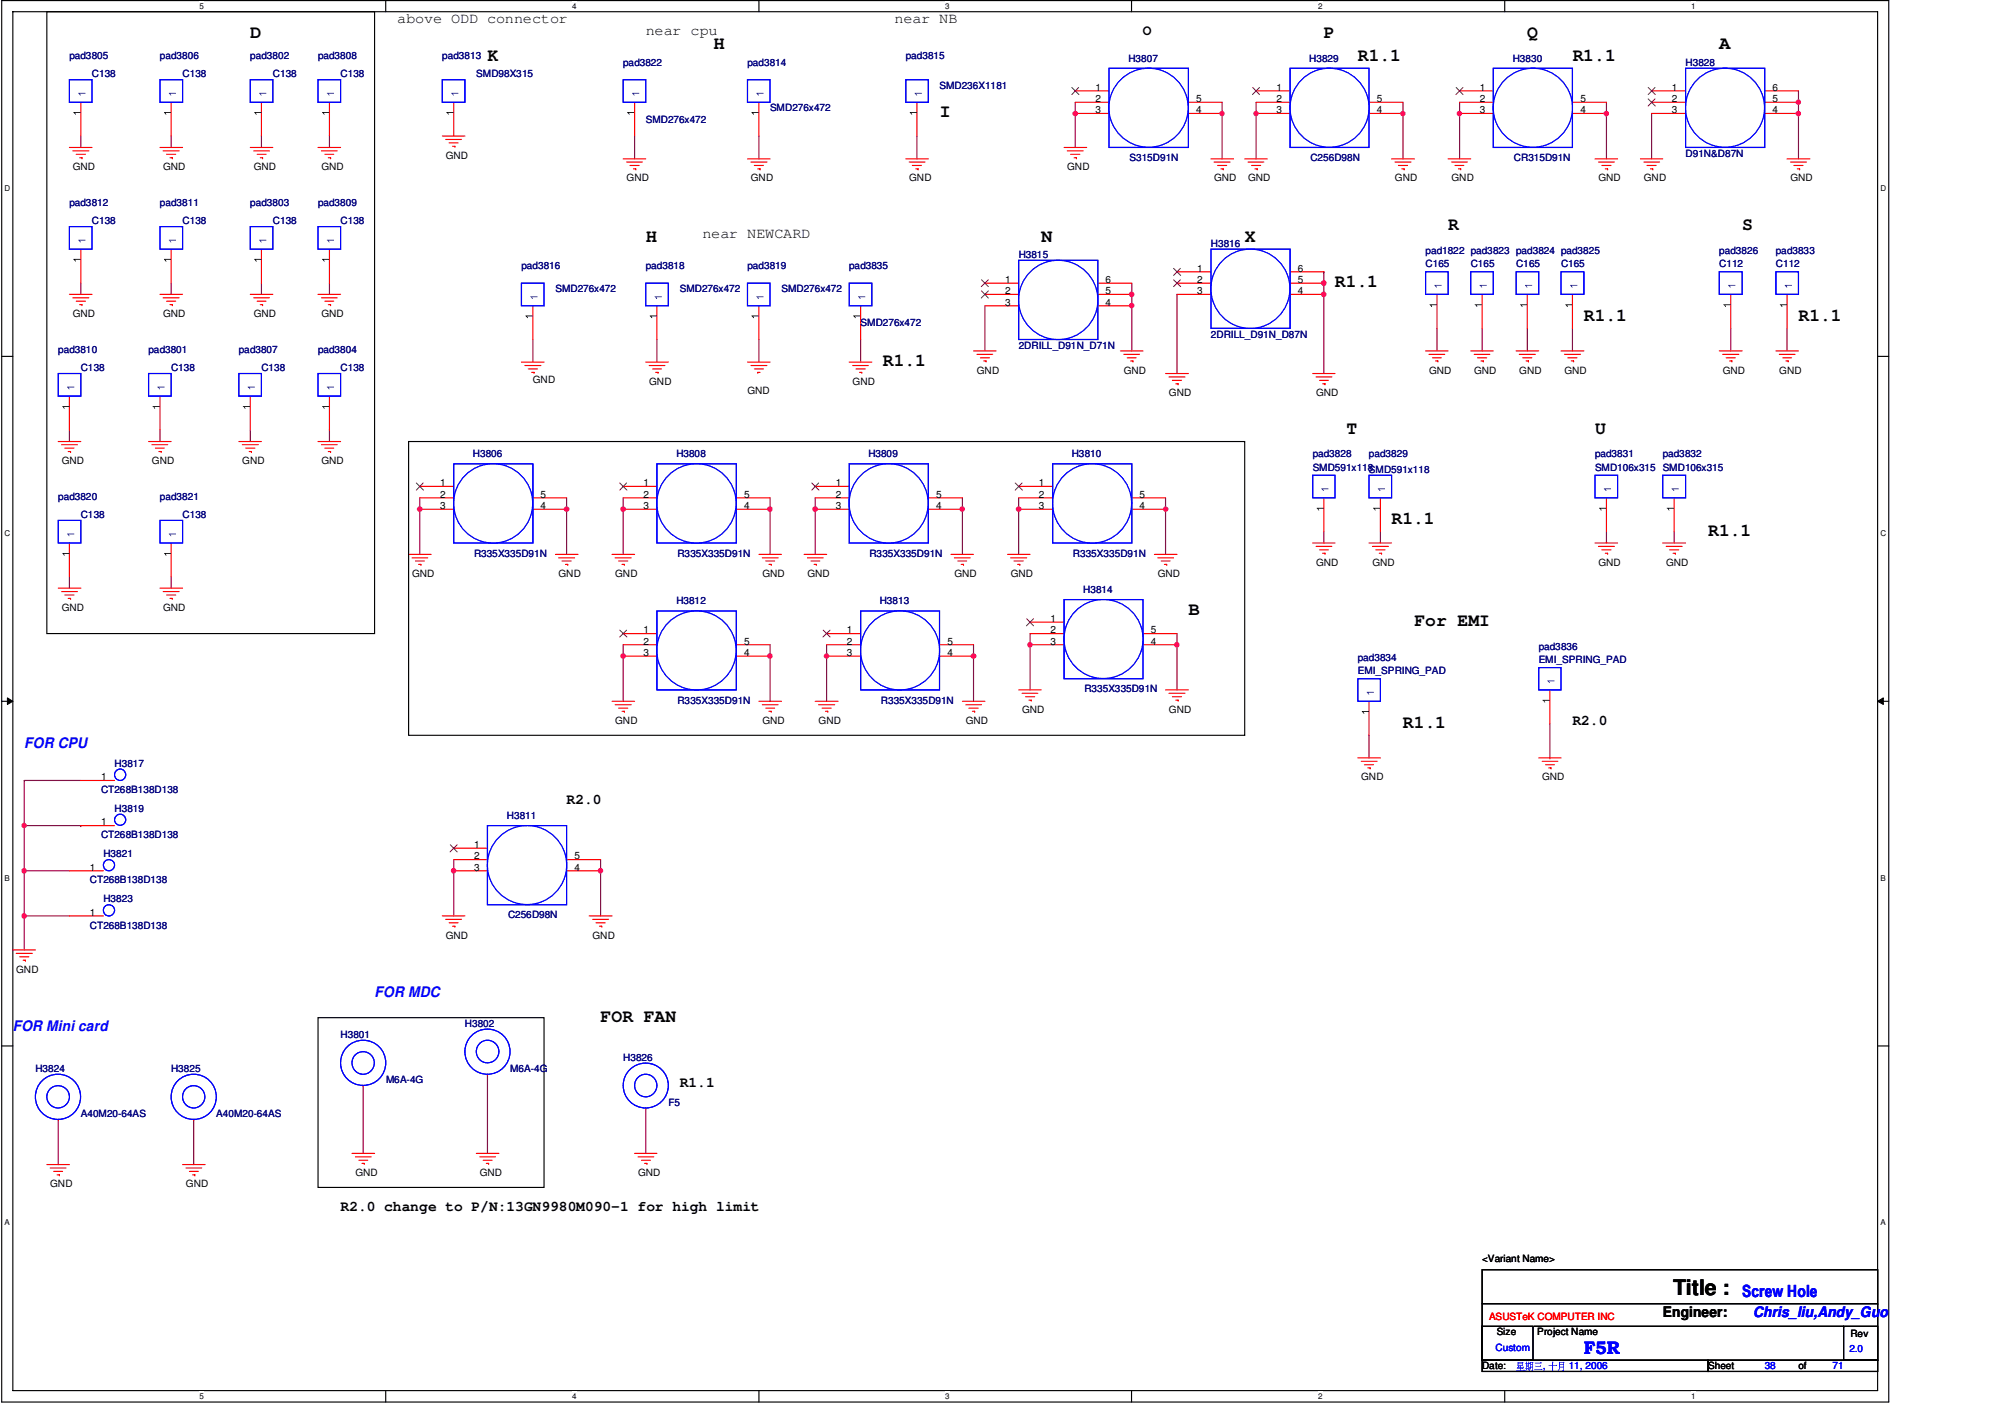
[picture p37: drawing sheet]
<svg xmlns="http://www.w3.org/2000/svg" width="297mm" height="210mm" viewBox="0 0 297 210" stroke-linecap="round" stroke-linejoin="round" font-family="sans-serif">
<defs><g id="words">
<text font-size="3.2" x="247.9" y="191.9">Title :</text>
<g font-size="2.7">
<text x="37.1" y="5.7">D</text>
<text x="196.1" y="5.7">P</text>
<text x="226.3" y="5.7">Q</text>
<text x="72.2" y="9">K</text>
<text x="105.7" y="7.3">H</text>
<text x="201.2" y="9">R1.1</text>
<text x="233" y="9">R1.1</text>
<text x="254.7" y="7.3">A</text>
<text x="139.2" y="17.4">I</text>
<text x="95.7" y="35.8">H</text>
<text x="154.3" y="35.8">N</text>
<text x="184.4" y="35.8">X</text>
<text x="214.5" y="34.1">R</text>
<text x="258.1" y="34.1">S</text>
<text x="197.8" y="42.5">R1.1</text>
<text x="234.7" y="47.5">R1.1</text>
<text x="266.4" y="47.5">R1.1</text>
<text x="130.8" y="54.2">R1.1</text>
<text x="199.5" y="64.3">T</text>
<text x="236.3" y="64.3">U</text>
<text x="206.2" y="77.7">R1.1</text>
<text x="253.1" y="79.3">R1.1</text>
<text x="176.1" y="91.1">B</text>
<text x="209.5" y="92.8">For EMI</text>
<text x="207.9" y="107.8">R1.1</text>
<text x="89" y="151.3">FOR FAN</text>
</g>
<text font-size="2.7" fill="#00f" x="234.7" y="200.6">F5R</text>
<text font-size="2.5" fill="#00f" x="258.1" y="192.1">Screw Hole</text>
<g font-size="2.2">
<text x="58.8" y="3.5">above ODD connector</text>
<text x="95.7" y="5.1">near cpu</text>
<text x="132.5" y="3.5">near NB</text>
<text x="169.3" y="5.2">O</text>
<text x="104.1" y="35.3">near NEWCARD</text>
<text x="233" y="107.4">R2.0</text>
<text x="83.9" y="119.1">R2.0</text>
<text x="100.7" y="161">R1.1</text>
<text x="50.5" y="179.4">R2.0 change to P/N:13GN9980M090-1 for high limit</text>
<text x="246.3" y="195.2">Engineer:</text>
</g>
<g font-size="2.2" fill="#00f">
<text x="3.6" y="110.9">FOR CPU</text>
<text x="55.5" y="147.7">FOR MDC</text>
<text x="1.9" y="152.7">FOR Mini card</text>
<text x="259.8" y="195.1">Chris_liu,Andy_Guo</text>
</g>
<g font-size="1.5" fill="#000080">
<text x="10.3" y="8.8">pad3805</text>
<text x="13.6" y="11.5">C138</text>
<text x="23.7" y="8.8">pad3806</text>
<text x="27" y="11.5">C138</text>
<text x="37.1" y="8.8">pad3802</text>
<text x="40.4" y="11.5">C138</text>
<text x="47.1" y="8.8">pad3808</text>
<text x="50.5" y="11.5">C138</text>
<text x="65.5" y="8.8">pad3813</text>
<text x="70.6" y="11.5">SMD98X315</text>
<text x="92.3" y="9.8">pad3822</text>
<text x="110.7" y="9.8">pad3814</text>
<text x="134.2" y="8.8">pad3815</text>
<text x="167.2" y="9.1">H3807</text>
<text x="194" y="9.1">H3829</text>
<text x="224.1" y="9.1">H3830</text>
<text x="249.7" y="9.8">H3828</text>
<text x="114.1" y="16.5">SMD276x472</text>
<text x="139.2" y="13.2">SMD236X1181</text>
<text x="95.7" y="18.2">SMD276x472</text>
<text x="167.3" y="23.9">S315D91N</text>
<text x="194.1" y="23.9">C256D98N</text>
<text x="224.3" y="23.9">CR315D91N</text>
<text x="249.7" y="23.2">D91N&amp;D87N</text>
<text x="10.3" y="30.6">pad3812</text>
<text x="13.6" y="33.2">C138</text>
<text x="23.7" y="30.6">pad3811</text>
<text x="27" y="33.2">C138</text>
<text x="37.1" y="30.6">pad3803</text>
<text x="40.4" y="33.2">C138</text>
<text x="47.1" y="30.6">pad3809</text>
<text x="50.5" y="33.2">C138</text>
<text x="77.3" y="39.9">pad3816</text>
<text x="95.7" y="39.9">pad3818</text>
<text x="110.7" y="39.9">pad3819</text>
<text x="125.8" y="39.9">pad3835</text>
<text x="150.9" y="38.3">H3815</text>
<text x="179.4" y="36.6">H3816</text>
<text x="211.2" y="37.6">pad1822 pad3823 pad3824 pad3825</text>
<text x="211.2" y="39.6">C165</text>
<text x="217.9" y="39.6">C165</text>
<text x="224.6" y="39.6">C165</text>
<text x="231.3" y="39.6">C165</text>
<text x="254.7" y="37.6">pad3826</text>
<text x="254.7" y="39.6">C112</text>
<text x="263.1" y="37.6">pad3833</text>
<text x="263.1" y="39.6">C112</text>
<text x="82.3" y="43.3">SMD276x472</text>
<text x="100.7" y="43.3">SMD276x472</text>
<text x="115.8" y="43.3">SMD276x472</text>
<text x="8.6" y="52.3">pad3810</text>
<text x="22" y="52.3">pad3801</text>
<text x="35.4" y="52.3">pad3807</text>
<text x="47.1" y="52.3">pad3804</text>
<text x="127.5" y="48.3">SMD276x472</text>
<text x="150.9" y="51.6">2DRILL_D91N_D71N</text>
<text x="179.4" y="50">2DRILL_D91N_D87N</text>
<text x="12" y="55">C138</text>
<text x="25.4" y="55">C138</text>
<text x="38.7" y="55">C138</text>
<text x="50.5" y="55">C138</text>
<text x="70.1" y="67.7">H3806</text>
<text x="100.2" y="67.7">H3808</text>
<text x="128.6" y="67.7">H3809</text>
<text x="158.8" y="67.7">H3810</text>
<text x="194.5" y="67.7">pad3828</text>
<text x="194.5" y="69.7">SMD591x118SMD591x118</text>
<text x="202.8" y="67.7">pad3829</text>
<text x="236.3" y="67.7">pad3831</text>
<text x="236.3" y="69.7">SMD106x315</text>
<text x="246.3" y="67.7">pad3832</text>
<text x="246.3" y="69.7">SMD106x315</text>
<text x="8.6" y="74.1">pad3820</text>
<text x="12" y="76.8">C138</text>
<text x="23.7" y="74.1">pad3821</text>
<text x="27" y="76.8">C138</text>
<text x="70.2" y="82.5">R335X335D91N</text>
<text x="100.4" y="82.5">R335X335D91N</text>
<text x="128.8" y="82.5">R335X335D91N</text>
<text x="159" y="82.5">R335X335D91N</text>
<text x="100.2" y="89.5">H3812</text>
<text x="130.3" y="89.5">H3813</text>
<text x="160.5" y="87.8">H3814</text>
<text x="201.2" y="97.9">pad3834</text>
<text x="201.2" y="99.9">EMI_SPRING_PAD</text>
<text x="228" y="96.2">pad3836</text>
<text x="228" y="98.2">EMI_SPRING_PAD</text>
<text x="100.4" y="104.2">R335X335D91N</text>
<text x="130.5" y="104.2">R335X335D91N</text>
<text x="160.7" y="102.5">R335X335D91N</text>
<text x="17" y="113.6">H3817</text>
<text x="15" y="117.4">CT268B138D138</text>
<text x="15" y="124.2">CT268B138D138</text>
<text x="17" y="120.3">H3819</text>
<text x="75.1" y="121.3">H3811</text>
<text x="13.3" y="130.9">CT268B138D138</text>
<text x="15.3" y="127">H3821</text>
<text x="13.3" y="137.5">CT268B138D138</text>
<text x="15.3" y="133.7">H3823</text>
<text x="75.3" y="136">C256D98N</text>
<text x="50.5" y="153.8">H3801</text>
<text x="68.9" y="152.1">H3802</text>
<text x="5.2" y="158.8">H3824</text>
<text x="25.4" y="158.8">H3825</text>
<text x="57.2" y="160.5">M6A-4G</text>
<text x="75.6" y="158.8">M6A-4G</text>
<text x="92.3" y="157.1">H3826</text>
<text x="12" y="165.5">A40M20-64AS</text>
<text x="32" y="165.5">A40M20-64AS</text>
<text x="99" y="163.8">F5</text>
</g>
<g font-size="1.5">
<text x="162.3" y="13.5">1</text>
<text x="162.3" y="15.2">2</text>
<text x="162.3" y="16.8">3</text>
<text x="177.2" y="15.2">5</text>
<text x="177.2" y="16.8">4</text>
<text x="189.1" y="13.5">1</text>
<text x="189.1" y="15.2">2</text>
<text x="189.1" y="16.8">3</text>
<text x="204" y="15.2">5</text>
<text x="204" y="16.8">4</text>
<text x="219.2" y="13.5">1</text>
<text x="219.2" y="15.2">2</text>
<text x="219.2" y="16.8">3</text>
<text x="234.1" y="15.2">5</text>
<text x="234.1" y="16.8">4</text>
<text x="247.7" y="13.5">1</text>
<text x="247.7" y="15.2">2</text>
<text x="247.7" y="16.8">3</text>
<text x="262.6" y="13.5">6</text>
<text x="262.6" y="15.2">5</text>
<text x="262.6" y="16.8">4</text>
<text x="66" y="23.5">GND</text>
<text x="10.8" y="25.2">GND</text>
<text x="24.2" y="25.2">GND</text>
<text x="37.6" y="25.2">GND</text>
<text x="47.6" y="25.2">GND</text>
<text x="92.8" y="26.9">GND</text>
<text x="111.2" y="26.9">GND</text>
<text x="134.7" y="26.9">GND</text>
<text x="158.1" y="25.2">GND</text>
<text x="179.9" y="26.9">GND</text>
<text x="184.9" y="26.9">GND</text>
<text x="206.7" y="26.9">GND</text>
<text x="215" y="26.9">GND</text>
<text x="236.8" y="26.9">GND</text>
<text x="243.5" y="26.9">GND</text>
<text x="265.3" y="26.9">GND</text>
<text x="148.9" y="41.9">1</text>
<text x="163.8" y="41.9">6</text>
<text x="177.4" y="40.3">1</text>
<text x="177.4" y="41.9">2</text>
<text x="192.3" y="40.3">6</text>
<text x="192.3" y="41.9">5</text>
<text x="10.8" y="47">GND</text>
<text x="24.2" y="47">GND</text>
<text x="37.6" y="47">GND</text>
<text x="47.6" y="47">GND</text>
<text x="148.9" y="43.6">2</text>
<text x="148.9" y="45.3">3</text>
<text x="163.8" y="43.6">5</text>
<text x="163.8" y="45.3">4</text>
<text x="177.4" y="43.6">3</text>
<text x="192.3" y="43.6">4</text>
<text x="78.9" y="56.7">GND</text>
<text x="96.2" y="57">GND</text>
<text x="110.7" y="58.4">GND</text>
<text x="126.3" y="57">GND</text>
<text x="144.7" y="55.3">GND</text>
<text x="166.5" y="55.3">GND</text>
<text x="173.2" y="58.7">GND</text>
<text x="195" y="58.7">GND</text>
<text x="211.7" y="55.3">GND</text>
<text x="218.4" y="55.3">GND</text>
<text x="225.1" y="55.3">GND</text>
<text x="231.8" y="55.3">GND</text>
<text x="255.2" y="55.3">GND</text>
<text x="263.6" y="55.3">GND</text>
<text x="9.1" y="68.7">GND</text>
<text x="22.5" y="68.7">GND</text>
<text x="35.9" y="68.7">GND</text>
<text x="47.6" y="68.7">GND</text>
<text x="65.2" y="72.1">1</text>
<text x="65.2" y="73.7">2</text>
<text x="65.2" y="75.4">3</text>
<text x="80.1" y="73.7">5</text>
<text x="80.1" y="75.4">4</text>
<text x="95.3" y="72.1">1</text>
<text x="95.3" y="73.7">2</text>
<text x="95.3" y="75.4">3</text>
<text x="110.2" y="73.7">5</text>
<text x="110.2" y="75.4">4</text>
<text x="123.8" y="72.1">1</text>
<text x="123.8" y="73.7">2</text>
<text x="123.8" y="75.4">3</text>
<text x="138.7" y="73.7">5</text>
<text x="138.7" y="75.4">4</text>
<text x="153.9" y="72.1">1</text>
<text x="153.9" y="73.7">2</text>
<text x="153.9" y="75.4">3</text>
<text x="168.8" y="73.7">5</text>
<text x="168.8" y="75.4">4</text>
<text x="195" y="83.8">GND</text>
<text x="203.3" y="83.8">GND</text>
<text x="236.8" y="83.8">GND</text>
<text x="246.8" y="83.8">GND</text>
<text x="61" y="85.5">GND</text>
<text x="82.8" y="85.5">GND</text>
<text x="91.1" y="85.5">GND</text>
<text x="112.9" y="85.5">GND</text>
<text x="119.6" y="85.5">GND</text>
<text x="141.4" y="85.5">GND</text>
<text x="149.7" y="85.5">GND</text>
<text x="171.5" y="85.5">GND</text>
<text x="9.1" y="90.5">GND</text>
<text x="24.2" y="90.5">GND</text>
<text x="95.3" y="93.8">1</text>
<text x="95.3" y="95.5">2</text>
<text x="110.2" y="95.5">5</text>
<text x="125.5" y="93.8">1</text>
<text x="125.5" y="95.5">2</text>
<text x="140.4" y="95.5">5</text>
<text x="155.6" y="92.2">1</text>
<text x="155.6" y="93.8">2</text>
<text x="155.6" y="95.5">3</text>
<text x="170.5" y="93.8">5</text>
<text x="170.5" y="95.5">4</text>
<text x="95.3" y="97.2">3</text>
<text x="110.2" y="97.2">4</text>
<text x="125.5" y="97.2">3</text>
<text x="140.4" y="97.2">4</text>
<text x="91.1" y="107.2">GND</text>
<text x="112.9" y="107.2">GND</text>
<text x="121.3" y="107.2">GND</text>
<text x="143.1" y="107.2">GND</text>
<text x="151.4" y="105.6">GND</text>
<text x="173.2" y="105.6">GND</text>
<text x="15" y="115.6">1</text>
<text x="201.7" y="115.6">GND</text>
<text x="228.5" y="115.6">GND</text>
<text x="15" y="122.3">1</text>
<text x="70.2" y="125.6">1</text>
<text x="13.3" y="129">1</text>
<text x="70.2" y="127.3">2</text>
<text x="70.2" y="129">3</text>
<text x="85.1" y="127.3">5</text>
<text x="85.1" y="129">4</text>
<text x="13.3" y="135.7">1</text>
<text x="66" y="139.1">GND</text>
<text x="87.8" y="139.1">GND</text>
<text x="2.4" y="144.1">GND</text>
<text x="7.4" y="175.9">GND</text>
<text x="27.6" y="175.9">GND</text>
<text x="52.7" y="174.2">GND</text>
<text x="71.1" y="174.2">GND</text>
<text x="94.5" y="174.2">GND</text>
<text x="219.6" y="186.9">&lt;Variant Name&gt;</text>
<text x="221.7" y="197.8">Size</text>
<text x="227.7" y="197.8">Project Name</text>
<text x="274.1" y="198">Rev</text>
<text x="219.6" y="202.9">Date:</text>
<text x="253.1" y="202.9">Sheet</text>
<text x="266.4" y="202.9">of</text>
</g>
<g font-size="1.5" fill="#004080">
<text x="165.1" y="14.1">NP_NC</text>
<text x="192" y="14.1">NP_NC</text>
<text x="222.1" y="14.1">NP_NC</text>
<text x="250.6" y="14.1">NP_NC1GND5</text>
<text x="180.2" y="40.9">NP_NC1GND5</text>
<text x="151.8" y="42.6">NP_NC1GND5</text>
<text x="68.1" y="72.7">NP_NC</text>
<text x="98.2" y="72.7">NP_NC</text>
<text x="126.7" y="72.7">NP_NC</text>
<text x="156.8" y="72.7">NP_NC</text>
<text x="98.2" y="94.5">NP_NC</text>
<text x="128.4" y="94.5">NP_NC</text>
<text x="158.5" y="92.8">NP_NC</text>
<text x="73.1" y="126.3">NP_NC</text>
</g>
<text font-size="1.5" fill="#f00" x="220.6" y="195.5">ASUSTeK COMPUTER INC</text>
<g font-size="1.5" fill="#00f">
<text x="221.6" y="200.2">Custom</text>
<text x="228.6" y="202.9">,</text>
<text x="232.4" y="202.9">11, 2006</text>
<text x="261.4" y="202.9">38</text>
<text x="271.5" y="202.9">71</text>
<text x="274" y="200.3">2.0</text>
</g>
<g font-size="1.2">
<text x="29.5" y="1.4">5</text>
<text x="84.7" y="1.4">4</text>
<text x="140" y="1.4">3</text>
<text x="195.3" y="1.4">2</text>
<text x="250.5" y="1.4">1</text>
<text x=".7" y="28.4">D</text>
<text x="278.6" y="28.4">D</text>
<text x=".7" y="79.4">C</text>
<text x="278.6" y="79.4">C</text>
<text x=".7" y="130.5">B</text>
<text x="278.6" y="130.5">B</text>
<text x=".7" y="181.5">A</text>
<text x="278.6" y="181.5">A</text>
<text x="29.5" y="207.3">5</text>
<text x="84.7" y="207.3">4</text>
<text x="140" y="207.3">3</text>
<text x="195.3" y="207.3">2</text>
<text x="250.5" y="207.3">1</text>
</g>
</g></defs>
<path d="M.3 .1h279.5v207.6h-279.5zM1.9 1.7h276.3v204.3h-276.3z" fill="none" stroke="#000" stroke-width=".17"/>
<g fill="#fff">
<path d="M29.5 .3h.7v1.3h-.7z"/>
<path d="M29.5 206.2h.7v1.4h-.7z"/>
</g>
<path d="M57.1 .1v1.6M57.1 206v1.7" fill="none" stroke="#000" stroke-width=".17"/>
<g fill="#fff">
<path d="M84.7 .3h.7v1.3h-.7z"/>
<path d="M84.7 206.2h.7v1.4h-.7z"/>
</g>
<path d="M112.4 .1v1.6M112.4 206v1.7" fill="none" stroke="#000" stroke-width=".17"/>
<g fill="#fff">
<path d="M140 .3h.7v1.3h-.7z"/>
<path d="M140 206.2h.7v1.4h-.7z"/>
</g>
<path d="M167.6 .1v1.6M167.6 206v1.7" fill="none" stroke="#000" stroke-width=".17"/>
<g fill="#fff">
<path d="M195.2 .3h.8v1.3h-.8z"/>
<path d="M195.2 206.2h.8v1.4h-.8z"/>
</g>
<path d="M222.9 .1v1.6M222.9 206v1.7" fill="none" stroke="#000" stroke-width=".17"/>
<g fill="#fff">
<path d="M250.5 .3h.7v1.3h-.7z"/>
<path d="M250.5 206.2h.7v1.4h-.7z"/>
<path d="M.6 27.3h.9v1.3h-.9z"/>
<path d="M278.6 27.3h.8v1.3h-.8z"/>
<path d="M.6 78.3h.9v1.4h-.9z"/>
<path d="M278.6 78.3h.8v1.4h-.8z"/>
</g>
<path d="M.3 52.8h1.6M278.2 52.8h1.6" fill="none" stroke="#000" stroke-width=".17"/>
<g fill="#fff">
<path d="M.6 129.4h.9v1.4h-.9z"/>
<path d="M278.6 129.4h.8v1.4h-.8z"/>
</g>
<path d="M.3 103.9h1.6M278.2 103.9h1.6" fill="none" stroke="#000" stroke-width=".17"/>
<path d="M1.1 103.4l.8 .5-.8 .5zM278.2 103.9l.8-.5v1z" fill="#000"/>
<path d="M1.1 103.4l.8 .5-.8 .5zM278.2 103.9l.8-.5v1z" fill="none" stroke="#000" stroke-width=".15"/>
<g fill="#fff">
<path d="M.6 180.4h.9v1.4h-.9z"/>
<path d="M278.6 180.4h.8v1.4h-.8z"/>
</g>
<path d="M.3 154.9h1.6M278.2 154.9h1.6" fill="none" stroke="#000" stroke-width=".17"/>
<path d="M3.6 122.3h8.4M12 122.3h.1" fill="none" stroke="#800040" stroke-width=".17"/>
<circle cx="3.6" cy="122.3" r=".32" fill="#f0f"/>
<circle cx="3.6" cy="122.3" r=".32" fill="none" stroke="#f0f" stroke-width=".17"/>
<path d="M12 115.6h-8.4v13.4M3.6 129h.1M3.6 135.7v5" fill="none" stroke="#800040" stroke-width=".17"/>
<circle cx="3.6" cy="129" r=".33" fill="#f0f"/>
<circle cx="3.6" cy="129" r=".33" fill="none" stroke="#f0f" stroke-width=".17"/>
<path d="M3.6 135.7h.1M10.3 129h-6.7v6.7" fill="none" stroke="#800040" stroke-width=".17"/>
<circle cx="3.6" cy="135.7" r=".33" fill="#f0f"/>
<circle cx="3.6" cy="135.7" r=".33" fill="none" stroke="#f0f" stroke-width=".17"/>
<g fill="none" stroke="#800040" stroke-width=".17">
<path d="M12 20.2v1.6M25.4 20.2v1.6M38.7 20.2v1.6M48.8 20.2v1.6M112.4 20.2v3.3M135.8 20.2v3.3M12 42v1.6M25.4 42v1.6M38.7 42v1.6M48.8 42v1.6M78.9 50.3v3.3M97.3 50.3v3.3"/>
<path d="M112.4 50.3v3.3M10.3 63.7v1.7M23.7 63.7v1.7M37.1 63.7v1.7M48.8 63.7v1.7M62.2 75.4h.1M62.2 75.4v6.7M3.6 135.7h6.7M72.2 159.1v11.8M8.6 165.8v6.7M28.7 165.8v6.7M53.8 160.8v10.1"/>
</g>
<circle cx="62.2" cy="75.4" r=".33" fill="#f0f"/>
<circle cx="62.2" cy="75.4" r=".33" fill="none" stroke="#f0f" stroke-width=".17"/>
<path d="M83.9 75.4h.1M83.9 75.4v6.7" fill="none" stroke="#800040" stroke-width=".17"/>
<circle cx="83.9" cy="75.4" r=".33" fill="#f0f"/>
<circle cx="83.9" cy="75.4" r=".33" fill="none" stroke="#f0f" stroke-width=".17"/>
<path d="M266.4 16.8h.1M266.4 13.5v1.7M266.4 16.8v6.7" fill="none" stroke="#800040" stroke-width=".17"/>
<circle cx="266.4" cy="16.8" r=".32" fill="#f0f"/>
<circle cx="266.4" cy="16.8" r=".32" fill="none" stroke="#f0f" stroke-width=".17"/>
<path d="M244.7 16.8v6.7M114.1 75.4h.1M114.1 75.4v6.7M10.3 85.5v1.6M25.4 85.5v1.6M95.7 164.2v6.7" fill="none" stroke="#800040" stroke-width=".17"/>
<circle cx="114.1" cy="75.4" r=".32" fill="#f0f"/>
<circle cx="114.1" cy="75.4" r=".32" fill="none" stroke="#f0f" stroke-width=".17"/>
<path d="M92.3 75.4h.1M92.3 75.4v6.7" fill="none" stroke="#800040" stroke-width=".17"/>
<circle cx="92.3" cy="75.4" r=".33" fill="#f0f"/>
<circle cx="92.3" cy="75.4" r=".33" fill="none" stroke="#f0f" stroke-width=".17"/>
<path d="M142.6 75.4h.1M142.6 75.4v6.7" fill="none" stroke="#800040" stroke-width=".17"/>
<circle cx="142.5" cy="75.4" r=".32" fill="#f0f"/>
<circle cx="142.5" cy="75.4" r=".32" fill="none" stroke="#f0f" stroke-width=".17"/>
<path d="M120.8 75.4h.1M120.8 75.4v6.7" fill="none" stroke="#800040" stroke-width=".17"/>
<circle cx="120.8" cy="75.4" r=".33" fill="#f0f"/>
<circle cx="120.8" cy="75.4" r=".33" fill="none" stroke="#f0f" stroke-width=".17"/>
<path d="M172.7 75.4h.1M172.7 75.4v6.7" fill="none" stroke="#800040" stroke-width=".17"/>
<circle cx="172.7" cy="75.4" r=".32" fill="#f0f"/>
<circle cx="172.7" cy="75.4" r=".32" fill="none" stroke="#f0f" stroke-width=".17"/>
<path d="M150.9 75.4h.1M150.9 75.4v6.7" fill="none" stroke="#800040" stroke-width=".17"/>
<circle cx="150.9" cy="75.4" r=".33" fill="#f0f"/>
<circle cx="150.9" cy="75.4" r=".33" fill="none" stroke="#f0f" stroke-width=".17"/>
<path d="M89 129h.1M89 129v6.7" fill="none" stroke="#800040" stroke-width=".17"/>
<circle cx="89" cy="129" r=".33" fill="#f0f"/>
<circle cx="89" cy="129" r=".33" fill="none" stroke="#f0f" stroke-width=".17"/>
<path d="M67.2 129h.1M67.2 129v6.7" fill="none" stroke="#800040" stroke-width=".17"/>
<circle cx="67.2" cy="129" r=".33" fill="#f0f"/>
<circle cx="67.2" cy="129" r=".33" fill="none" stroke="#f0f" stroke-width=".17"/>
<path d="M114.1 97.2h.1M114.1 97.2v6.7" fill="none" stroke="#800040" stroke-width=".17"/>
<circle cx="114.1" cy="97.2" r=".32" fill="#f0f"/>
<circle cx="114.1" cy="97.2" r=".32" fill="none" stroke="#f0f" stroke-width=".17"/>
<path d="M92.3 97.2h.1M92.3 97.2v6.7" fill="none" stroke="#800040" stroke-width=".17"/>
<circle cx="92.3" cy="97.2" r=".33" fill="#f0f"/>
<circle cx="92.3" cy="97.2" r=".33" fill="none" stroke="#f0f" stroke-width=".17"/>
<path d="M144.2 97.2h.1M144.2 97.2v6.7" fill="none" stroke="#800040" stroke-width=".17"/>
<circle cx="144.2" cy="97.2" r=".33" fill="#f0f"/>
<circle cx="144.2" cy="97.2" r=".33" fill="none" stroke="#f0f" stroke-width=".17"/>
<path d="M122.5 97.2h.1M122.5 97.2v6.7" fill="none" stroke="#800040" stroke-width=".17"/>
<circle cx="122.4" cy="97.2" r=".32" fill="#f0f"/>
<circle cx="122.4" cy="97.2" r=".32" fill="none" stroke="#f0f" stroke-width=".17"/>
<path d="M174.4 95.5h.1M174.4 95.5v6.7" fill="none" stroke="#800040" stroke-width=".17"/>
<circle cx="174.3" cy="95.5" r=".33" fill="#f0f"/>
<circle cx="174.3" cy="95.5" r=".33" fill="none" stroke="#f0f" stroke-width=".17"/>
<path d="M152.6 95.5h.1M152.6 95.5v6.7" fill="none" stroke="#800040" stroke-width=".17"/>
<circle cx="152.6" cy="95.5" r=".33" fill="#f0f"/>
<circle cx="152.6" cy="95.5" r=".33" fill="none" stroke="#f0f" stroke-width=".17"/>
<path d="M145.9 45.3v6.7M167.7 45.3h.1M167.7 42v1.6M167.7 45.3v6.7" fill="none" stroke="#800040" stroke-width=".17"/>
<circle cx="167.7" cy="45.3" r=".32" fill="#f0f"/>
<circle cx="167.7" cy="45.3" r=".32" fill="none" stroke="#f0f" stroke-width=".17"/>
<path d="M238 16.8h.1M238 16.8v6.7M94 20.2v3.3" fill="none" stroke="#800040" stroke-width=".17"/>
<circle cx="238" cy="16.8" r=".32" fill="#f0f"/>
<circle cx="238" cy="16.8" r=".32" fill="none" stroke="#f0f" stroke-width=".17"/>
<path d="M186.1 16.8h.1M186.1 16.8v6.7" fill="none" stroke="#800040" stroke-width=".17"/>
<circle cx="186.1" cy="16.8" r=".32" fill="#f0f"/>
<circle cx="186.1" cy="16.8" r=".32" fill="none" stroke="#f0f" stroke-width=".17"/>
<path d="M207.9 15.2v1.6M216.2 16.8h.1M216.2 16.8v6.7" fill="none" stroke="#800040" stroke-width=".17"/>
<circle cx="216.2" cy="16.8" r=".32" fill="#f0f"/>
<circle cx="216.2" cy="16.8" r=".32" fill="none" stroke="#f0f" stroke-width=".17"/>
<path d="M186.1 15.2v1.6M207.9 16.8h.1M207.9 16.8v6.7" fill="none" stroke="#800040" stroke-width=".17"/>
<circle cx="207.8" cy="16.8" r=".32" fill="#f0f"/>
<circle cx="207.8" cy="16.8" r=".32" fill="none" stroke="#f0f" stroke-width=".17"/>
<path d="M266.4 15.2h.1M266.4 15.2v1.6" fill="none" stroke="#800040" stroke-width=".17"/>
<circle cx="266.4" cy="15.1" r=".32" fill="#f0f"/>
<circle cx="266.4" cy="15.1" r=".32" fill="none" stroke="#f0f" stroke-width=".17"/>
<path d="M167.7 43.6h.1M167.7 43.6v1.7" fill="none" stroke="#800040" stroke-width=".17"/>
<circle cx="167.6" cy="43.6" r=".33" fill="#f0f"/>
<circle cx="167.6" cy="43.6" r=".33" fill="none" stroke="#f0f" stroke-width=".17"/>
<path d="M159.3 16.8h.1M159.3 16.8v5" fill="none" stroke="#800040" stroke-width=".17"/>
<circle cx="159.3" cy="16.8" r=".33" fill="#f0f"/>
<circle cx="159.3" cy="16.8" r=".33" fill="none" stroke="#f0f" stroke-width=".17"/>
<path d="M181.1 16.8h.1M181.1 16.8v6.7" fill="none" stroke="#800040" stroke-width=".17"/>
<circle cx="181" cy="16.8" r=".32" fill="#f0f"/>
<circle cx="181" cy="16.8" r=".32" fill="none" stroke="#f0f" stroke-width=".17"/>
<g fill="none" stroke="#800040" stroke-width=".17">
<path d="M159.3 15.2v1.6M181.1 15.2v1.6M216.2 15.2v1.6M238 15.2v1.6M174.4 43.6v11.7M196.1 40.3h.1M196.1 40.3v1.7M212.9 48.6v3.4M219.6 48.6v3.4M226.3 48.6v3.4M233 48.6v3.4M256.4 48.6v3.4"/>
<path d="M264.7 48.6v3.4M62.2 73.7v1.7M83.9 73.7v1.7M92.3 73.7v1.7M114.1 73.7v1.7M120.8 73.7v1.7M142.6 73.7v1.7M150.9 73.7v1.7M172.7 73.7v1.7M196.1 78.8v1.6M204.5 78.8v1.6M238 78.8v1.6"/>
<path d="M248 78.8v1.6M92.3 95.5v1.7M114.1 95.5v1.7M122.5 95.5v1.7M144.2 95.5v1.7M152.6 93.9v1.6M174.4 93.9v1.6M202.8 108.9v3.4M67.2 127.3v1.7M89 127.3v1.7"/>
</g>
<circle cx="196.1" cy="41.9" r=".32" fill="#f0f"/>
<circle cx="196.1" cy="41.9" r=".32" fill="none" stroke="#f0f" stroke-width=".17"/>
<path d="M196.1 43.6h.1M196.1 43.6v11.7" fill="none" stroke="#800040" stroke-width=".17"/>
<circle cx="196.1" cy="43.6" r=".33" fill="#f0f"/>
<circle cx="196.1" cy="43.6" r=".33" fill="none" stroke="#f0f" stroke-width=".17"/>
<path d="M196.1 42h.1M196.1 42v1.6" fill="none" stroke="#800040" stroke-width=".17"/>
<circle cx="196.1" cy="41.9" r=".32" fill="#f0f"/>
<circle cx="196.1" cy="41.9" r=".32" fill="none" stroke="#f0f" stroke-width=".17"/>
<path d="M127.5 50.3v3.3M229.6 112.3h.1M229.6 107.2v5.1" fill="none" stroke="#800040" stroke-width=".17"/>
<g fill="none" stroke="#f00" stroke-width=".17">
<path d="M10.3 21.8h3.3M10.8 22.4h2.4M11.3 22.9h1.4M11.8 23.4h.3M12.1 23.4h.1M23.7 21.8h3.3M24.2 22.4h2.3M24.7 22.9h1.3M25.2 23.4h.3M25.5 23.4h.1M37.1 21.8h3.3M37.6 22.4h2.3"/>
<path d="M38.1 22.9h1.3M38.6 23.4h.3M38.9 23.4h.1M47.1 21.8h3.4M47.6 22.4h2.3M48.1 22.9h1.3M48.6 23.4h.4M49 23.4h.1M65.5 20.2h3.4M66 20.7h2.4M66.5 21.2h1.4M67.1 21.7h.3"/>
<path d="M67.4 21.7h.1M92.3 23.5h3.4M92.8 24h2.4M93.3 24.5h1.4M93.8 25h.4M94.2 25h.1M110.7 23.5h3.4M111.2 24h2.4M111.8 24.5h1.3M112.3 25h.3M112.6 25h.1M134.2 23.5h3.3"/>
<path d="M134.7 24h2.3M135.2 24.5h1.3M135.7 25h.3M136 25h.1M157.6 21.8h3.4M158.1 22.4h2.4M158.6 22.9h1.4M159.1 23.4h.4M159.5 23.4h.1M179.4 23.5h3.3M179.9 24h2.3M180.4 24.5h1.3"/>
<path d="M180.9 25h.3M181.2 25h.1M184.4 23.5h3.3M184.9 24h2.3M185.4 24.5h1.4M185.9 25h.4M186.3 25h.1M206.2 23.5h3.3M206.7 24h2.3M207.2 24.5h1.3M207.7 25h.3M208 25h.1"/>
<path d="M214.5 23.5h3.4M215 24h2.4M215.6 24.5h1.3M216.1 25h.3M216.4 25h.1M236.3 23.5h3.3M236.8 24h2.4M237.3 24.5h1.4M237.8 25h.4M238.2 25h.1M243 23.5h3.3M243.5 24h2.4"/>
<path d="M244 24.5h1.4M244.5 25h.4M244.9 25h.1M264.7 23.5h3.4M265.3 24h2.3M265.8 24.5h1.3M266.3 25h.3M266.6 25h.1M10.3 43.6h3.3M10.8 44.1h2.4M11.3 44.6h1.4M11.8 45.1h.3"/>
<path d="M12.1 45.1h.1M23.7 43.6h3.3M24.2 44.1h2.3M24.7 44.6h1.3M25.2 45.1h.3M25.5 45.1h.1M37.1 43.6h3.3M37.6 44.1h2.3M38.1 44.6h1.3M38.6 45.1h.3M38.9 45.1h.1M47.1 43.6h3.4"/>
<path d="M47.6 44.1h2.3M48.1 44.6h1.3M48.6 45.1h.4M49 45.1h.1M77.3 53.6h3.3M77.8 54.1h2.3M78.3 54.7h1.3M78.8 55.2h.3M79.1 55.2h.1M95.7 53.6h3.3M96.2 54.1h2.3M96.7 54.7h1.3"/>
<path d="M97.2 55.2h.3M97.5 55.2h.1M110.7 53.6h3.4M111.2 54.1h2.4M111.8 54.7h1.3M112.3 55.2h.1M112.3 55.2h.3M125.8 53.6h3.4M126.3 54.1h2.3M126.8 54.7h1.4M127.3 55.2h.4M127.7 55.2h.1"/>
<path d="M144.2 52h3.4M144.7 52.5h2.4M145.2 53h1.4M145.7 53.5h.4M146.1 53.5h.1M166 52h3.3M166.5 52.5h2.3M167 53h1.3M167.5 53.5h.3M167.8 53.5h.1M172.7 55.3h3.4M173.2 55.8h2.4"/>
<path d="M173.7 56.3h1.3M174.2 56.9h.3M174.5 56.9h.1M194.5 55.3h3.3M195 55.8h2.3M195.5 56.3h1.3M196 56.9h.3M196.3 56.9h.1M211.2 52h3.3M211.7 52.5h2.3M212.2 53h1.3M212.7 53.5h.3"/>
<path d="M213 53.5h.1M217.9 52h3.3M218.4 52.5h2.3M218.9 53h1.4M219.4 53.5h.3M219.7 53.5h.1M224.6 52h3.4M225.1 52.5h2.4M225.6 53h1.3M226.1 53.5h.3M226.4 53.5h.1M231.3 52h3.3"/>
<path d="M231.8 52.5h2.3M232.3 53h1.3M232.8 53.5h.3M233.1 53.5h.1M254.7 52h3.4M255.2 52.5h2.4M255.7 53h1.4M256.2 53.5h.4M256.6 53.5h.1M263.1 52h3.3M263.6 52.5h2.3M264.1 53h1.3"/>
<path d="M264.6 53.5h.3M264.9 53.5h.1M8.6 65.4h3.4M9.1 65.9h2.4M9.6 66.4h1.4M10.1 66.9h.4M10.5 66.9h.1M22 65.4h3.4M22.5 65.9h2.3M23 66.4h1.3M23.5 66.9h.4M23.9 66.9h.1"/>
<path d="M35.4 65.4h3.3M35.9 65.9h2.4M36.4 66.4h1.4M36.9 66.9h.3M37.2 66.9h.1M47.1 65.4h3.4M47.6 65.9h2.3M48.1 66.4h1.3M48.6 66.9h.4M49 66.9h.1M8.6 87.1h3.4M9.1 87.6h2.4"/>
<path d="M9.6 88.1h1.4M10.1 88.6h.4M10.5 88.6h.1M23.7 87.1h3.3M24.2 87.6h2.3M24.7 88.1h1.3M25.2 88.6h.3M25.5 88.6h.1M60.5 82.1h3.4M61 82.6h2.4M61.5 83.1h1.4M62 83.6h.4"/>
<path d="M62.4 83.6h.1M82.3 82.1h3.3M82.8 82.6h2.3M83.3 83.1h1.3M83.8 83.6h.3M84.1 83.6h.1M90.7 82.1h3.3M91.1 82.6h2.4M91.6 83.1h1.4M92.2 83.6h.3M92.5 83.6h.1M112.4 82.1h3.4"/>
<path d="M112.9 82.6h2.4M113.4 83.1h1.4M113.9 83.6h.4M114.3 83.6h.1M119.1 82.1h3.4M119.6 82.6h2.4M120.1 83.1h1.4M120.6 83.6h.3M120.9 83.6h.1M140.9 82.1h3.3M141.4 82.6h2.3M141.9 83.1h1.3"/>
<path d="M142.4 83.6h.3M142.7 83.6h.1M149.3 82.1h3.3M149.7 82.6h2.4M150.2 83.1h1.4M150.7 83.6h.4M151.1 83.6h.1M171 82.1h3.4M171.5 82.6h2.4M172 83.1h1.4M172.5 83.6h.3M172.8 83.6h.1"/>
<path d="M194.5 80.4h3.3M195 80.9h2.3M195.5 81.4h1.3M196 82h.3M196.3 82h.1M202.8 80.4h3.4M203.3 80.9h2.4M203.8 81.4h1.4M204.3 82h.4M204.7 82h.1M236.3 80.4h3.3M236.8 80.9h2.4"/>
<path d="M237.3 81.4h1.4M237.8 82h.4M238.2 82h.1M246.3 80.4h3.4M246.8 80.9h2.4M247.3 81.4h1.4M247.9 82h.3M248.2 82h.1M90.7 103.9h3.3M91.1 104.4h2.4M91.6 104.9h1.4M92.2 105.4h.3"/>
<path d="M92.5 105.4h.1M112.4 103.9h3.4M112.9 104.4h2.4M113.4 104.9h1.4M113.9 105.4h.4M114.3 105.4h.1M120.8 103.9h3.4M121.3 104.4h2.4M121.8 104.9h1.3M122.3 105.4h.3M122.6 105.4h.1M142.6 103.9h3.3"/>
<path d="M143.1 104.4h2.3M143.5 104.9h1.4M144.1 105.4h.3M144.4 105.4h.1M150.9 102.2h3.4M151.4 102.7h2.4M151.9 103.2h1.4M152.4 103.7h.4M152.8 103.7h.1M172.7 102.2h3.4M173.2 102.7h2.4M173.7 103.2h1.3"/>
<path d="M174.2 103.7h.3M174.5 103.7h.1M201.2 112.3h3.3M201.7 112.8h2.3M202.1 113.3h1.4M202.6 113.7h.4M203 113.7h.1M228 112.3h3.3M228.5 112.8h2.3M229 113.3h1.3M229.4 113.7h.4M229.8 113.7h.1"/>
<path d="M65.5 135.7h3.4M66 136.2h2.4M66.5 136.7h1.4M67.1 137.2h.3M67.4 137.2h.1M87.3 135.7h3.4M87.8 136.2h2.4M88.3 136.7h1.4M88.8 137.2h.4M89.2 137.2h.1M1.9 140.7h3.3M2.4 141.2h2.4"/>
<path d="M2.9 141.7h1.4M3.4 142.2h.4M3.8 142.2h.1M6.9 172.5h3.4M7.4 173h2.4M8 173.5h1.3M8.5 174h.3M8.8 174h.1M27 172.5h3.4M27.6 173h2.3M28.1 173.5h1.3M28.5 174h.4"/>
<path d="M28.9 174h.1M52.2 170.9h3.3M52.7 171.4h2.3M53.2 171.9h1.3M53.6 172.3h.4M54 172.3h.1M70.6 170.9h3.3M71.1 171.4h2.3M71.6 171.9h1.3M72 172.3h.4M72.4 172.3h.1M94 170.9h3.3"/>
<path d="M94.5 171.4h2.4M95 171.9h1.3M95.5 172.3h.3M95.8 172.3h.1"/>
</g>
<path d="M219.6 188.1h58.6v13.4h-58.6zM219.6 196.5h7.5v5h-7.5zM219.6 193.1h58.6M227.3 196.5h45.8M273.1 196.5h5.1v5h-5.1zM273.1 196.5h.1M278.2 193.1h.1M219.6 201.5h33.5v1.7h-33.5zM253.1 201.5h25.1v1.7h-25.1z" fill="none" stroke="#000" stroke-width=".17"/>
<g fill="#00f">
<path d="M224.9 201.8h.7zM224.9 202l.7 .1zM224.9 202.2l.7 .1zM224.8 201.8v.5h.1v-.5zM225.5 201.8l.1 .5 .1-.5zM225 202.3l-.3 .5 .4-.4zM224.9 202.5h.9l-.2-.1v.1zM224.9 202.7v.1h.8l-.1-.2-.1 .1zM225.2 202.3l.1 .7v-.6zM224.6 202.9l.1 .1h1.2l-.1-.1-.1 .1z"/>
<path d="M226.1 202.2h.4zM226.1 202.4l.4 .1zM226.7 201.8h.4zM226.7 202.1l.4 .1zM226.7 202.5h.4zM226 201.9v.1h.7l-.1-.1-.1 .1zM226.1 201.7l.1 1v-.9zM226.4 201.7l.1 1 .1-.9zM225.9 202.6l.1 .1h.6v-.1h-.1zM226.2 202.7l-.3 .4 .4-.3zM226.4 202.8l.2 .1zM226.7 201.8v.7l-.2 .6 .3-.5v-.8zM227 201.8l.1 1.1h-.2l.1 .2 .1-.2 .1-1.1z"/>
<path d="M227.4 201.9h1l-.1-.1-.1 .1zM227.5 202.3v.1h.8l-.1-.1-.1 .1zM227.3 202.9h1.2l-.1-.1-.1 .1z"/>
<path d="M229.4 202.3h1.3l-.2-.1v.1zM230 201.7v1.4l.1-1.3z"/>
<path d="M231.1 201.8h.6zM231.1 202.1l.6 .1zM231.1 202.5h.6zM231 201.7v.9l-.2 .5 .3-.4v-.9zM231.7 201.7l-.1 1.2h-.2l.2 .2 .1-.1v-1.2h.1z"/>
</g>
<path d="M219.6 188.1h58.6v13.4h-58.6zM219.6 196.5h7.5v5h-7.5zM219.6 193.1h58.6M227.3 196.5h45.8M273.1 196.5h5.1v5h-5.1zM273.1 196.5h.1M278.2 193.1h.1M219.6 201.5h33.5v1.7h-33.5zM253.1 201.5h25.1v1.7h-25.1z" fill="none" stroke="#000" stroke-width=".17"/>
<g fill="#00f">
<path d="M224.9 201.8h.7zM224.9 202l.7 .1zM224.9 202.2l.7 .1zM224.8 201.8v.5h.1v-.5zM225.5 201.8l.1 .5 .1-.5zM225 202.3l-.3 .5 .4-.4zM224.9 202.5h.9l-.2-.1v.1zM224.9 202.7v.1h.8l-.1-.2-.1 .1zM225.2 202.3l.1 .7v-.6zM224.6 202.9l.1 .1h1.2l-.1-.1-.1 .1z"/>
<path d="M226.1 202.2h.4zM226.1 202.4l.4 .1zM226.7 201.8h.4zM226.7 202.1l.4 .1zM226.7 202.5h.4zM226 201.9v.1h.7l-.1-.1-.1 .1zM226.1 201.7l.1 1v-.9zM226.4 201.7l.1 1 .1-.9zM225.9 202.6l.1 .1h.6v-.1h-.1zM226.2 202.7l-.3 .4 .4-.3zM226.4 202.8l.2 .1zM226.7 201.8v.7l-.2 .6 .3-.5v-.8zM227 201.8l.1 1.1h-.2l.1 .2 .1-.2 .1-1.1z"/>
<path d="M227.4 201.9h1l-.1-.1-.1 .1zM227.5 202.3v.1h.8l-.1-.1-.1 .1zM227.3 202.9h1.2l-.1-.1-.1 .1z"/>
<path d="M229.4 202.3h1.3l-.2-.1v.1zM230 201.7v1.4l.1-1.3z"/>
<path d="M231.1 201.8h.6zM231.1 202.1l.6 .1zM231.1 202.5h.6zM231 201.7v.9l-.2 .5 .3-.4v-.9zM231.7 201.7l-.1 1.2h-.2l.2 .2 .1-.1v-1.2h.1z"/>
</g>
<path d="M219.6 188.1h58.6v13.4h-58.6zM219.6 196.5h7.5v5h-7.5zM219.6 193.1h58.6M227.3 196.5h45.8M273.1 196.5h5.1v5h-5.1zM273.1 196.5h.1M278.2 193.1h.1M219.6 201.5h33.5v1.7h-33.5zM253.1 201.5h25.1v1.7h-25.1z" fill="none" stroke="#000" stroke-width=".17"/>
<g fill="#00f">
<path d="M224.9 201.8h.7zM224.9 202l.7 .1zM224.9 202.2l.7 .1zM224.8 201.8v.5h.1v-.5zM225.5 201.8l.1 .5 .1-.5zM225 202.3l-.3 .5 .4-.4zM224.9 202.5h.9l-.2-.1v.1zM224.9 202.7v.1h.8l-.1-.2-.1 .1zM225.2 202.3l.1 .7v-.6zM224.6 202.9l.1 .1h1.2l-.1-.1-.1 .1z"/>
<path d="M226.1 202.2h.4zM226.1 202.4l.4 .1zM226.7 201.8h.4zM226.7 202.1l.4 .1zM226.7 202.5h.4zM226 201.9v.1h.7l-.1-.1-.1 .1zM226.1 201.7l.1 1v-.9zM226.4 201.7l.1 1 .1-.9zM225.9 202.6l.1 .1h.6v-.1h-.1zM226.2 202.7l-.3 .4 .4-.3zM226.4 202.8l.2 .1zM226.7 201.8v.7l-.2 .6 .3-.5v-.8zM227 201.8l.1 1.1h-.2l.1 .2 .1-.2 .1-1.1z"/>
<path d="M227.4 201.9h1l-.1-.1-.1 .1zM227.5 202.3v.1h.8l-.1-.1-.1 .1zM227.3 202.9h1.2l-.1-.1-.1 .1z"/>
<path d="M229.4 202.3h1.3l-.2-.1v.1zM230 201.7v1.4l.1-1.3z"/>
<path d="M231.1 201.8h.6zM231.1 202.1l.6 .1zM231.1 202.5h.6zM231 201.7v.9l-.2 .5 .3-.4v-.9zM231.7 201.7l-.1 1.2h-.2l.2 .2 .1-.1v-1.2h.1z"/>
</g>
<path d="M6.9 1.7h48.6v92.2h-48.6zM60.5 65.4h123.9v43.5h-123.9zM47.1 150.7h33.5v25.2h-33.5z" fill="none" stroke="#000" stroke-width=".17"/>
<path d="M216.2 13.5h5M216.2 15.2h5M216.2 16.8h5M233 15.2h5M233 16.8h5M8.6 165.8h.1" fill="none" stroke="#f00" stroke-width=".17"/>
<g fill="none" stroke="#00f" stroke-width=".17">
<circle cx="8.6" cy="162.5" r="3.3"/>
<circle cx="8.6" cy="162.5" r="1.66"/>
</g>
<path d="M215.7 13l1 1M216.7 13l-1 1" fill="none" stroke="#804000" stroke-width=".15"/>
<circle cx="227.1" cy="16" r="5.9" fill="#fff"/>
<g fill="none" stroke="#00f" stroke-width=".17">
<path d="M221.2 10.1h11.8v11.7h-11.8z"/>
<circle cx="227.1" cy="16" r="5.9"/>
</g>
<circle cx="227.1" cy="16" r="5.9" fill="#fff"/>
<g fill="none" stroke="#00f" stroke-width=".17">
<path d="M221.2 10.1h11.8v11.7h-11.8z"/>
<circle cx="227.1" cy="16" r="5.9"/>
<circle cx="16.1" cy="134.8" r=".83"/>
</g>
<path d="M145.9 42h5M145.9 43.6h5M145.9 45.3h5M162.6 42h5.1M162.6 43.6h5.1M162.6 45.3h5.1M10.3 135.7h5" fill="none" stroke="#f00" stroke-width=".17"/>
<path d="M145.4 41.4l1 1.1M145.4 43.1l1 1.1M146.4 41.4l-1 1.1M146.4 43.1l-1 1.1" fill="none" stroke="#804000" stroke-width=".15"/>
<circle cx="156.8" cy="44.4" r="5.9" fill="#fff"/>
<g fill="none" stroke="#00f" stroke-width=".17">
<path d="M150.9 38.6h11.7v11.7h-11.7z"/>
<circle cx="156.8" cy="44.4" r="5.9"/>
</g>
<circle cx="156.8" cy="44.4" r="5.9" fill="#fff"/>
<g fill="none" stroke="#00f" stroke-width=".17">
<path d="M150.9 38.6h11.7v11.7h-11.7z"/>
<circle cx="156.8" cy="44.4" r="5.9"/>
</g>
<path d="M229.6 102.2v5" fill="none" stroke="#f00" stroke-width=".17"/>
<path d="M229.2 100.8h1.1v.1h-.8l.2 .3h-.2z" fill="#004080"/>
<path d="M228.5 103.7h1.1v.1h-.8l.1 .3h-.1z" fill="#000"/>
<path d="M228 98.9h3.3v3.3h-3.3z" fill="none" stroke="#00f" stroke-width=".17"/>
<path d="M112.4 15.2v5" fill="none" stroke="#f00" stroke-width=".17"/>
<path d="M112.1 13.8h1v.1h-.8l.1 .2h-.1z" fill="#004080"/>
<path d="M111.3 16.6h1.1v.1h-.8l.1 .3h-.1z" fill="#000"/>
<path d="M110.7 11.8h3.4v3.4h-3.4z" fill="none" stroke="#00f" stroke-width=".17"/>
<path d="M78.9 45.3v5" fill="none" stroke="#f00" stroke-width=".17"/>
<path d="M78.6 43.9h1v.1h-.8l.1 .3h-.1z" fill="#004080"/>
<path d="M77.8 46.7h1.1v.2h-.8l.1 .2h-.1z" fill="#000"/>
<path d="M77.3 42h3.3v3.3h-3.3z" fill="none" stroke="#00f" stroke-width=".17"/>
<path d="M97.3 45.3v5" fill="none" stroke="#f00" stroke-width=".17"/>
<path d="M97 43.9h1v.1h-.8l.2 .3h-.2z" fill="#004080"/>
<path d="M96.3 46.7h1v.2h-.8l.1 .2h-.1z" fill="#000"/>
<path d="M95.7 42h3.3v3.3h-3.3z" fill="none" stroke="#00f" stroke-width=".17"/>
<path d="M159.3 13.5h5M159.3 15.2h5M159.3 16.8h5M176.1 15.2h5M176.1 16.8h5" fill="none" stroke="#f00" stroke-width=".17"/>
<path d="M158.8 13l1 1M159.8 13l-1 1" fill="none" stroke="#804000" stroke-width=".15"/>
<circle cx="170.2" cy="16" r="5.9" fill="#fff"/>
<g fill="none" stroke="#00f" stroke-width=".17">
<path d="M164.3 10.1h11.8v11.7h-11.8z"/>
<circle cx="170.2" cy="16" r="5.9"/>
</g>
<circle cx="170.2" cy="16" r="5.9" fill="#fff"/>
<g fill="none" stroke="#00f" stroke-width=".17">
<path d="M164.3 10.1h11.8v11.7h-11.8z"/>
<circle cx="170.2" cy="16" r="5.9"/>
</g>
<path d="M202.8 103.9v5" fill="none" stroke="#f00" stroke-width=".17"/>
<path d="M202.5 102.5h1v.1h-.8l.2 .3h-.2z" fill="#004080"/>
<path d="M201.8 105.3h1v.2h-.8l.1 .2h-.1z" fill="#000"/>
<g fill="none" stroke="#00f" stroke-width=".17">
<path d="M201.2 100.5h3.3v3.4h-3.3z"/>
<circle cx="28.7" cy="162.5" r="3.3"/>
<circle cx="28.7" cy="162.5" r="1.65"/>
</g>
<path d="M62.2 72.1h5M62.2 73.7h5M62.2 75.4h5M78.9 73.7h5M78.9 75.4h5M28.7 165.8h.1" fill="none" stroke="#f00" stroke-width=".17"/>
<path d="M61.7 71.5l1 1.1M62.7 71.5l-1 1.1" fill="none" stroke="#804000" stroke-width=".15"/>
<circle cx="73" cy="74.6" r="5.9" fill="#fff"/>
<g fill="none" stroke="#00f" stroke-width=".17">
<path d="M67.2 68.7h11.7v11.7h-11.7z"/>
<circle cx="73" cy="74.6" r="5.9"/>
</g>
<circle cx="73" cy="74.6" r="5.9" fill="#fff"/>
<g fill="none" stroke="#00f" stroke-width=".17">
<path d="M67.2 68.7h11.7v11.7h-11.7z"/>
<circle cx="73" cy="74.6" r="5.9"/>
</g>
<path d="M10.3 80.4v5.1" fill="none" stroke="#f00" stroke-width=".17"/>
<path d="M9.9 79h1.1v.2h-.8l.1 .2h-.1z" fill="#004080"/>
<path d="M9.2 81.9h1.1v.1h-.9l.2 .3h-.1z" fill="#000"/>
<path d="M8.6 77.1h3.4v3.3h-3.4z" fill="none" stroke="#00f" stroke-width=".17"/>
<path d="M204.5 73.7v5.1" fill="none" stroke="#f00" stroke-width=".17"/>
<path d="M204.1 72.3h1.1v.2h-.8l.1 .2h-.1z" fill="#004080"/>
<path d="M203.4 75.2h1.1v.2h-.8l.1 .1-.1 .1z" fill="#000"/>
<path d="M202.8 70.4h3.4v3.3h-3.4z" fill="none" stroke="#00f" stroke-width=".17"/>
<path d="M25.4 36.9v5.1" fill="none" stroke="#f00" stroke-width=".17"/>
<path d="M25 35.5h1.1v.1h-.9l.2 .3h-.1z" fill="#004080"/>
<path d="M24.3 38.4h1.1v.1h-.9l.2 .2h-.2z" fill="#000"/>
<path d="M23.7 33.6h3.3v3.3h-3.3z" fill="none" stroke="#00f" stroke-width=".17"/>
<path d="M12 15.2v5" fill="none" stroke="#f00" stroke-width=".17"/>
<path d="M11.6 13.8h1.1v.1h-.9l.2 .2h-.2z" fill="#004080"/>
<path d="M10.9 16.6h1v.1h-.8l.2 .3h-.2z" fill="#000"/>
<path d="M10.3 11.8h3.3v3.4h-3.3z" fill="none" stroke="#00f" stroke-width=".17"/>
<path d="M122.5 93.9h5M122.5 95.5h5M122.5 97.2h5M139.2 95.5h5M139.2 97.2h5" fill="none" stroke="#f00" stroke-width=".17"/>
<path d="M122 93.3l1 1.1M123 93.3l-1.1 1.1" fill="none" stroke="#804000" stroke-width=".15"/>
<circle cx="133.3" cy="96.3" r="5.9" fill="#fff"/>
<g fill="none" stroke="#00f" stroke-width=".17">
<path d="M127.5 90.5h11.7v11.7h-11.7z"/>
<circle cx="133.3" cy="96.3" r="5.9"/>
</g>
<circle cx="133.3" cy="96.3" r="5.9" fill="#fff"/>
<g fill="none" stroke="#00f" stroke-width=".17">
<path d="M127.5 90.5h11.7v11.7h-11.7z"/>
<circle cx="133.3" cy="96.3" r="5.9"/>
<circle cx="95.7" cy="160.8" r="1.66"/>
<circle cx="95.7" cy="160.8" r="3.3"/>
</g>
<path d="M10.3 58.7v5M95.7 164.2h.1" fill="none" stroke="#f00" stroke-width=".17"/>
<path d="M9.9 57.3h1.1v.1h-.8l.1 .3h-.1z" fill="#004080"/>
<path d="M9.2 60.2h1.1v.1h-.9l.2 .2h-.1z" fill="#000"/>
<path d="M8.6 55.3h3.4v3.4h-3.4z" fill="none" stroke="#00f" stroke-width=".17"/>
<path d="M37.1 58.7v5" fill="none" stroke="#f00" stroke-width=".17"/>
<path d="M36.7 57.3h1.1v.1h-.8l.1 .2-.1 .1z" fill="#004080"/>
<path d="M36 60.2h1v.1h-.8l.2 .2h-.1z" fill="#000"/>
<path d="M35.4 55.3h3.3v3.4h-3.3z" fill="none" stroke="#00f" stroke-width=".17"/>
<path d="M92.3 93.9h5M92.3 95.5h5M92.3 97.2h5M109.1 95.5h5M109.1 97.2h5" fill="none" stroke="#f00" stroke-width=".17"/>
<path d="M91.8 93.3l1.1 1.1M92.8 93.3l-1 1.1" fill="none" stroke="#804000" stroke-width=".15"/>
<circle cx="103.2" cy="96.3" r="5.9" fill="#fff"/>
<g fill="none" stroke="#00f" stroke-width=".17">
<path d="M97.3 90.5h11.8v11.7h-11.8z"/>
<circle cx="103.2" cy="96.3" r="5.9"/>
</g>
<circle cx="103.2" cy="96.3" r="5.9" fill="#fff"/>
<g fill="none" stroke="#00f" stroke-width=".17">
<path d="M97.3 90.5h11.8v11.7h-11.8z"/>
<circle cx="103.2" cy="96.3" r="5.9"/>
</g>
<path d="M233 43.6v5" fill="none" stroke="#f00" stroke-width=".17"/>
<path d="M232.6 42.2h1.1v.1h-.9l.2 .3h-.1z" fill="#004080"/>
<path d="M231.9 45.1h1.1v.1h-.9l.2 .3h-.1z" fill="#000"/>
<g fill="none" stroke="#00f" stroke-width=".17">
<path d="M231.3 40.3h3.3v3.3h-3.3z"/>
<circle cx="53.8" cy="157.5" r="1.67"/>
<circle cx="53.8" cy="157.4" r="3.3"/>
</g>
<path d="M120.8 72.1h5M120.8 73.7h5M120.8 75.4h5M137.5 73.7h5.1M137.5 75.4h5.1M53.8 160.8h.1" fill="none" stroke="#f00" stroke-width=".17"/>
<path d="M120.3 71.5l1 1.1M121.3 71.5l-1 1.1" fill="none" stroke="#804000" stroke-width=".15"/>
<circle cx="131.6" cy="74.6" r="5.9" fill="#fff"/>
<g fill="none" stroke="#00f" stroke-width=".17">
<path d="M125.8 68.7h11.7v11.7h-11.7z"/>
<circle cx="131.6" cy="74.6" r="5.9"/>
</g>
<circle cx="131.6" cy="74.6" r="5.9" fill="#fff"/>
<g fill="none" stroke="#00f" stroke-width=".17">
<path d="M125.8 68.7h11.7v11.7h-11.7z"/>
<circle cx="131.6" cy="74.6" r="5.9"/>
</g>
<path d="M226.3 43.6v5" fill="none" stroke="#f00" stroke-width=".17"/>
<path d="M225.9 42.2h1.1v.1h-.9l.2 .3h-.1z" fill="#004080"/>
<path d="M225.2 45.1h1.1v.1h-.9l.2 .3h-.1z" fill="#000"/>
<path d="M224.6 40.3h3.4v3.3h-3.4z" fill="none" stroke="#00f" stroke-width=".17"/>
<path d="M48.8 36.9v5.1" fill="none" stroke="#f00" stroke-width=".17"/>
<path d="M48.4 35.5h1.1v.1h-.8l.1 .3h-.1z" fill="#004080"/>
<path d="M47.7 38.4h1.1v.1h-.8l.1 .2h-.1z" fill="#000"/>
<path d="M47.1 33.6h3.4v3.3h-3.4z" fill="none" stroke="#00f" stroke-width=".17"/>
<path d="M25.4 15.2v5" fill="none" stroke="#f00" stroke-width=".17"/>
<path d="M25 13.8h1.1v.1h-.9l.2 .2h-.1z" fill="#004080"/>
<path d="M24.3 16.6h1.1v.1h-.9l.2 .3h-.2z" fill="#000"/>
<path d="M23.7 11.8h3.3v3.4h-3.3z" fill="none" stroke="#00f" stroke-width=".17"/>
<path d="M264.7 43.6v5" fill="none" stroke="#f00" stroke-width=".17"/>
<path d="M264.4 42.2h1.1v.1h-.9l.2 .3h-.1z" fill="#004080"/>
<path d="M263.7 45.1h1v.1h-.8l.2 .3h-.2z" fill="#000"/>
<path d="M263.1 40.3h3.3v3.3h-3.3z" fill="none" stroke="#00f" stroke-width=".17"/>
<path d="M219.6 43.6v5" fill="none" stroke="#f00" stroke-width=".17"/>
<path d="M219.2 42.2h1.1v.1h-.8l.1 .2-.1 .1z" fill="#004080"/>
<path d="M218.5 45.1h1v.1h-.8l.2 .2-.1 .1z" fill="#000"/>
<g fill="none" stroke="#00f" stroke-width=".17">
<path d="M217.9 40.3h3.3v3.3h-3.3z"/>
<circle cx="16.1" cy="128.2" r=".83"/>
<circle cx="72.2" cy="155.8" r="3.3"/>
<circle cx="72.2" cy="155.8" r="1.68"/>
</g>
<path d="M38.7 36.9v5.1M10.3 129h5M72.2 159.1h.1" fill="none" stroke="#f00" stroke-width=".17"/>
<path d="M38.4 35.5h1.1v.1h-.9l.2 .3h-.2z" fill="#004080"/>
<path d="M37.7 38.4h1v.1h-.8l.2 .2h-.2z" fill="#000"/>
<path d="M37.1 33.6h3.3v3.3h-3.3z" fill="none" stroke="#00f" stroke-width=".17"/>
<path d="M112.4 45.3v5" fill="none" stroke="#f00" stroke-width=".17"/>
<path d="M112.1 43.9h1v.1h-.8l.1 .3h-.1z" fill="#004080"/>
<path d="M111.3 46.7h1.1v.2h-.8l.1 .2h-.1z" fill="#000"/>
<path d="M110.7 42h3.4v3.3h-3.4z" fill="none" stroke="#00f" stroke-width=".17"/>
<path d="M152.6 92.2h5M152.6 93.9h5M152.6 95.5h5M169.3 93.9h5.1M169.3 95.5h5.1" fill="none" stroke="#f00" stroke-width=".17"/>
<path d="M152.1 91.7l1 1M153.1 91.7l-1 1" fill="none" stroke="#804000" stroke-width=".15"/>
<circle cx="163.5" cy="94.7" r="5.9" fill="#fff"/>
<g fill="none" stroke="#00f" stroke-width=".17">
<path d="M157.6 88.8h11.7v11.7h-11.7z"/>
<circle cx="163.5" cy="94.7" r="5.9"/>
</g>
<circle cx="163.5" cy="94.7" r="5.9" fill="#fff"/>
<g fill="none" stroke="#00f" stroke-width=".17">
<path d="M157.6 88.8h11.7v11.7h-11.7z"/>
<circle cx="163.5" cy="94.7" r="5.9"/>
</g>
<path d="M212.9 43.6v5" fill="none" stroke="#f00" stroke-width=".17"/>
<path d="M212.5 42.2h1.1v.1h-.9l.2 .3h-.1z" fill="#004080"/>
<path d="M211.8 45.1h1v.1h-.8l.2 .3h-.2z" fill="#000"/>
<path d="M211.2 40.3h3.3v3.3h-3.3z" fill="none" stroke="#00f" stroke-width=".17"/>
<path d="M127.5 45.3v5" fill="none" stroke="#f00" stroke-width=".17"/>
<path d="M127.1 43.9h1.1v.1h-.8l.1 .3h-.1z" fill="#004080"/>
<path d="M126.4 46.7h1.1v.2h-.8l.1 .2h-.1z" fill="#000"/>
<path d="M125.8 42h3.4v3.3h-3.4z" fill="none" stroke="#00f" stroke-width=".17"/>
<path d="M174.4 40.3h5M174.4 42h5M174.4 43.6h5M191.1 40.3h5M191.1 42h5M191.1 43.6h5" fill="none" stroke="#f00" stroke-width=".17"/>
<path d="M173.9 39.8l1 1M174.9 39.8l-1 1M173.9 41.4l1 1.1M174.9 41.4l-1 1.1" fill="none" stroke="#804000" stroke-width=".15"/>
<circle cx="185.2" cy="42.8" r="5.9" fill="#fff"/>
<g fill="none" stroke="#00f" stroke-width=".17">
<path d="M179.4 36.9h11.7v11.7h-11.7z"/>
<circle cx="185.2" cy="42.8" r="5.9"/>
</g>
<circle cx="185.2" cy="42.8" r="5.9" fill="#fff"/>
<g fill="none" stroke="#00f" stroke-width=".17">
<path d="M179.4 36.9h11.7v11.7h-11.7z"/>
<circle cx="185.2" cy="42.8" r="5.9"/>
<circle cx="17.8" cy="114.8" r=".83"/>
</g>
<path d="M186.1 13.5h5M186.1 15.2h5M186.1 16.8h5M202.8 15.2h5.1M202.8 16.8h5.1M12 115.6h5" fill="none" stroke="#f00" stroke-width=".17"/>
<path d="M185.6 13l1 1M186.6 13l-1.1 1" fill="none" stroke="#804000" stroke-width=".15"/>
<circle cx="197" cy="16" r="5.9" fill="#fff"/>
<g fill="none" stroke="#00f" stroke-width=".17">
<path d="M191.1 10.1h11.7v11.7h-11.7z"/>
<circle cx="197" cy="16" r="5.9"/>
</g>
<circle cx="197" cy="16" r="5.9" fill="#fff"/>
<g fill="none" stroke="#00f" stroke-width=".17">
<path d="M191.1 10.1h11.7v11.7h-11.7z"/>
<circle cx="197" cy="16" r="5.9"/>
</g>
<path d="M67.2 125.6h5M67.2 127.3h5M67.2 129h5M83.9 127.3h5.1M83.9 129h5.1" fill="none" stroke="#f00" stroke-width=".17"/>
<path d="M66.7 125.1l1 1.1M67.7 125.1l-1 1.1" fill="none" stroke="#804000" stroke-width=".15"/>
<circle cx="78.1" cy="128.1" r="5.9" fill="#fff"/>
<g fill="none" stroke="#00f" stroke-width=".17">
<path d="M72.2 122.3h11.7v11.7h-11.7z"/>
<circle cx="78.1" cy="128.1" r="5.9"/>
</g>
<circle cx="78.1" cy="128.1" r="5.9" fill="#fff"/>
<g fill="none" stroke="#00f" stroke-width=".17">
<path d="M72.2 122.3h11.7v11.7h-11.7z"/>
<circle cx="78.1" cy="128.1" r="5.9"/>
</g>
<path d="M244.7 13.5h5M244.7 15.2h5M244.7 16.8h5M261.4 13.5h5M261.4 15.2h5M261.4 16.8h5" fill="none" stroke="#f00" stroke-width=".17"/>
<path d="M244.2 13l1 1M244.2 14.6l1 1.1M245.2 13l-1 1M245.2 14.6l-1 1.1" fill="none" stroke="#804000" stroke-width=".15"/>
<circle cx="255.6" cy="16" r="5.8" fill="#fff"/>
<g fill="none" stroke="#00f" stroke-width=".17">
<path d="M249.7 10.1h11.7v11.7h-11.7z"/>
<circle cx="255.6" cy="16" r="5.8"/>
</g>
<circle cx="255.6" cy="16" r="5.8" fill="#fff"/>
<g fill="none" stroke="#00f" stroke-width=".17">
<path d="M249.7 10.1h11.7v11.7h-11.7z"/>
<circle cx="255.6" cy="16" r="5.8"/>
</g>
<path d="M67.2 15.2v5" fill="none" stroke="#f00" stroke-width=".17"/>
<path d="M66.8 13.8h1.1v.1h-.8l.2 .2h-.2z" fill="#004080"/>
<path d="M66.1 16.6h1.1v.1h-.8l.1 .3h-.1z" fill="#000"/>
<path d="M65.5 11.8h3.4v3.4h-3.4z" fill="none" stroke="#00f" stroke-width=".17"/>
<path d="M12 36.9v5.1" fill="none" stroke="#f00" stroke-width=".17"/>
<path d="M11.6 35.5h1.1v.1h-.9l.2 .3h-.2z" fill="#004080"/>
<path d="M10.9 38.4h1v.1h-.8l.2 .2h-.2z" fill="#000"/>
<path d="M10.3 33.6h3.3v3.3h-3.3z" fill="none" stroke="#00f" stroke-width=".17"/>
<path d="M135.8 15.2v5" fill="none" stroke="#f00" stroke-width=".17"/>
<path d="M135.5 13.8h1.1v.1h-.9l.2 .2h-.1z" fill="#004080"/>
<path d="M134.8 16.6h1v.1h-.8l.2 .3h-.2z" fill="#000"/>
<path d="M134.2 11.8h3.3v3.4h-3.3z" fill="none" stroke="#00f" stroke-width=".17"/>
<path d="M256.4 43.6v5" fill="none" stroke="#f00" stroke-width=".17"/>
<path d="M256 42.2h1.1v.1h-.8l.1 .3h-.1z" fill="#004080"/>
<path d="M255.3 45.1h1.1v.1h-.8l.1 .3h-.1z" fill="#000"/>
<path d="M254.7 40.3h3.4v3.3h-3.4z" fill="none" stroke="#00f" stroke-width=".17"/>
<path d="M25.4 80.4v5.1" fill="none" stroke="#f00" stroke-width=".17"/>
<path d="M25 79h1.1v.2h-.9l.2 .2h-.1z" fill="#004080"/>
<path d="M24.3 81.9h1.1v.1h-.9l.2 .3h-.2z" fill="#000"/>
<path d="M23.7 77.1h3.3v3.3h-3.3z" fill="none" stroke="#00f" stroke-width=".17"/>
<path d="M38.7 15.2v5" fill="none" stroke="#f00" stroke-width=".17"/>
<path d="M38.4 13.8h1.1v.1h-.9l.2 .2h-.2z" fill="#004080"/>
<path d="M37.7 16.6h1v.1h-.8l.2 .3h-.2z" fill="#000"/>
<path d="M37.1 11.8h3.3v3.4h-3.3z" fill="none" stroke="#00f" stroke-width=".17"/>
<path d="M196.1 73.7v5.1" fill="none" stroke="#f00" stroke-width=".17"/>
<path d="M195.7 72.3h1.1v.2h-.8l.2 .2h-.2z" fill="#004080"/>
<path d="M195.1 75.2h1v.2h-.8l.1 .2h-.1z" fill="#000"/>
<path d="M194.5 70.4h3.3v3.3h-3.3z" fill="none" stroke="#00f" stroke-width=".17"/>
<path d="M94 15.2v5" fill="none" stroke="#f00" stroke-width=".17"/>
<path d="M93.6 13.8h1.1v.1h-.8l.1 .2h-.1z" fill="#004080"/>
<path d="M92.9 16.6h1.1v.1h-.8l.1 .3h-.1z" fill="#000"/>
<path d="M92.3 11.8h3.4v3.4h-3.4z" fill="none" stroke="#00f" stroke-width=".17"/>
<path d="M23.7 58.7v5" fill="none" stroke="#f00" stroke-width=".17"/>
<path d="M23.3 57.3h1.1v.1h-.8l.1 .3h-.1z" fill="#004080"/>
<path d="M22.6 60.2h1.1v.1h-.8l.1 .2h-.1z" fill="#000"/>
<path d="M22 55.3h3.4v3.4h-3.4z" fill="none" stroke="#00f" stroke-width=".17"/>
<path d="M48.8 58.7v5" fill="none" stroke="#f00" stroke-width=".17"/>
<path d="M48.4 57.3h1.1v.1h-.8l.1 .3h-.1z" fill="#004080"/>
<path d="M47.7 60.2h1.1v.1h-.8l.1 .2h-.1z" fill="#000"/>
<path d="M47.1 55.3h3.4v3.4h-3.4z" fill="none" stroke="#00f" stroke-width=".17"/>
<path d="M150.9 72.1h5.1M150.9 73.7h5.1M150.9 75.4h5.1M167.7 73.7h5M167.7 75.4h5" fill="none" stroke="#f00" stroke-width=".17"/>
<path d="M150.4 71.5l1.1 1.1M151.4 71.5l-1 1.1" fill="none" stroke="#804000" stroke-width=".15"/>
<circle cx="161.8" cy="74.6" r="5.9" fill="#fff"/>
<g fill="none" stroke="#00f" stroke-width=".17">
<path d="M156 68.7h11.7v11.7h-11.7z"/>
<circle cx="161.8" cy="74.6" r="5.9"/>
</g>
<circle cx="161.8" cy="74.6" r="5.9" fill="#fff"/>
<g fill="none" stroke="#00f" stroke-width=".17">
<path d="M156 68.7h11.7v11.7h-11.7z"/>
<circle cx="161.8" cy="74.6" r="5.9"/>
</g>
<path d="M238 73.7v5.1" fill="none" stroke="#f00" stroke-width=".17"/>
<path d="M237.6 72.3h1.1v.2h-.8l.1 .2h-.1z" fill="#004080"/>
<path d="M236.9 75.2h1.1v.2h-.9l.2 .2h-.2z" fill="#000"/>
<path d="M236.3 70.4h3.3v3.3h-3.3z" fill="none" stroke="#00f" stroke-width=".17"/>
<path d="M48.8 15.2v5" fill="none" stroke="#f00" stroke-width=".17"/>
<path d="M48.4 13.8h1.1v.1h-.8l.1 .2h-.1z" fill="#004080"/>
<path d="M47.7 16.6h1.1v.1h-.8l.1 .3h-.1z" fill="#000"/>
<path d="M47.1 11.8h3.4v3.4h-3.4z" fill="none" stroke="#00f" stroke-width=".17"/>
<path d="M248 73.7v5.1" fill="none" stroke="#f00" stroke-width=".17"/>
<path d="M247.6 72.3h1.1v.2h-.8l.2 .2h-.2z" fill="#004080"/>
<path d="M246.9 75.2h1.1v.2h-.8l.1 .2h-.1z" fill="#000"/>
<g fill="none" stroke="#00f" stroke-width=".17">
<path d="M246.3 70.4h3.4v3.3h-3.4z"/>
<circle cx="17.8" cy="121.4" r=".82"/>
</g>
<path d="M92.3 72.1h5M92.3 73.7h5M92.3 75.4h5M109.1 73.7h5M109.1 75.4h5M12 122.3h5" fill="none" stroke="#f00" stroke-width=".17"/>
<path d="M91.8 71.5l1.1 1.1M92.8 71.5l-1 1.1" fill="none" stroke="#804000" stroke-width=".15"/>
<circle cx="103.2" cy="74.6" r="5.9" fill="#fff"/>
<g fill="none" stroke="#00f" stroke-width=".17">
<path d="M97.3 68.7h11.8v11.7h-11.8z"/>
<circle cx="103.2" cy="74.6" r="5.9"/>
</g>
<circle cx="103.2" cy="74.6" r="5.9" fill="#fff"/>
<g fill="none" stroke="#00f" stroke-width=".17">
<path d="M97.3 68.7h11.8v11.7h-11.8z"/>
<circle cx="103.2" cy="74.6" r="5.9"/>
</g>
<circle cx="3.6" cy="122.3" r=".32" fill="#f0f"/>
<circle cx="3.6" cy="122.3" r=".32" fill="none" stroke="#f0f" stroke-width=".17"/>
<circle cx="3.6" cy="129" r=".33" fill="#f0f"/>
<circle cx="3.6" cy="129" r=".33" fill="none" stroke="#f0f" stroke-width=".17"/>
<circle cx="3.6" cy="135.7" r=".33" fill="#f0f"/>
<circle cx="3.6" cy="135.7" r=".33" fill="none" stroke="#f0f" stroke-width=".17"/>
<circle cx="62.2" cy="75.4" r=".33" fill="#f0f"/>
<circle cx="62.2" cy="75.4" r=".33" fill="none" stroke="#f0f" stroke-width=".17"/>
<circle cx="83.9" cy="75.4" r=".33" fill="#f0f"/>
<circle cx="83.9" cy="75.4" r=".33" fill="none" stroke="#f0f" stroke-width=".17"/>
<circle cx="266.4" cy="16.8" r=".32" fill="#f0f"/>
<circle cx="266.4" cy="16.8" r=".32" fill="none" stroke="#f0f" stroke-width=".17"/>
<circle cx="114.1" cy="75.4" r=".32" fill="#f0f"/>
<circle cx="114.1" cy="75.4" r=".32" fill="none" stroke="#f0f" stroke-width=".17"/>
<circle cx="92.3" cy="75.4" r=".33" fill="#f0f"/>
<circle cx="92.3" cy="75.4" r=".33" fill="none" stroke="#f0f" stroke-width=".17"/>
<circle cx="142.5" cy="75.4" r=".32" fill="#f0f"/>
<circle cx="142.5" cy="75.4" r=".32" fill="none" stroke="#f0f" stroke-width=".17"/>
<circle cx="120.8" cy="75.4" r=".33" fill="#f0f"/>
<circle cx="120.8" cy="75.4" r=".33" fill="none" stroke="#f0f" stroke-width=".17"/>
<circle cx="172.7" cy="75.4" r=".32" fill="#f0f"/>
<circle cx="172.7" cy="75.4" r=".32" fill="none" stroke="#f0f" stroke-width=".17"/>
<circle cx="150.9" cy="75.4" r=".33" fill="#f0f"/>
<circle cx="150.9" cy="75.4" r=".33" fill="none" stroke="#f0f" stroke-width=".17"/>
<circle cx="89" cy="129" r=".33" fill="#f0f"/>
<circle cx="89" cy="129" r=".33" fill="none" stroke="#f0f" stroke-width=".17"/>
<circle cx="67.2" cy="129" r=".33" fill="#f0f"/>
<circle cx="67.2" cy="129" r=".33" fill="none" stroke="#f0f" stroke-width=".17"/>
<circle cx="114.1" cy="97.2" r=".32" fill="#f0f"/>
<circle cx="114.1" cy="97.2" r=".32" fill="none" stroke="#f0f" stroke-width=".17"/>
<circle cx="92.3" cy="97.2" r=".33" fill="#f0f"/>
<circle cx="92.3" cy="97.2" r=".33" fill="none" stroke="#f0f" stroke-width=".17"/>
<circle cx="144.2" cy="97.2" r=".33" fill="#f0f"/>
<circle cx="144.2" cy="97.2" r=".33" fill="none" stroke="#f0f" stroke-width=".17"/>
<circle cx="122.4" cy="97.2" r=".32" fill="#f0f"/>
<circle cx="122.4" cy="97.2" r=".32" fill="none" stroke="#f0f" stroke-width=".17"/>
<circle cx="174.3" cy="95.5" r=".33" fill="#f0f"/>
<circle cx="174.3" cy="95.5" r=".33" fill="none" stroke="#f0f" stroke-width=".17"/>
<circle cx="152.6" cy="95.5" r=".33" fill="#f0f"/>
<circle cx="152.6" cy="95.5" r=".33" fill="none" stroke="#f0f" stroke-width=".17"/>
<circle cx="167.7" cy="45.3" r=".32" fill="#f0f"/>
<circle cx="167.7" cy="45.3" r=".32" fill="none" stroke="#f0f" stroke-width=".17"/>
<circle cx="238" cy="16.8" r=".32" fill="#f0f"/>
<circle cx="238" cy="16.8" r=".32" fill="none" stroke="#f0f" stroke-width=".17"/>
<circle cx="186.1" cy="16.8" r=".32" fill="#f0f"/>
<circle cx="186.1" cy="16.8" r=".32" fill="none" stroke="#f0f" stroke-width=".17"/>
<circle cx="216.2" cy="16.8" r=".32" fill="#f0f"/>
<circle cx="216.2" cy="16.8" r=".32" fill="none" stroke="#f0f" stroke-width=".17"/>
<circle cx="207.8" cy="16.8" r=".32" fill="#f0f"/>
<circle cx="207.8" cy="16.8" r=".32" fill="none" stroke="#f0f" stroke-width=".17"/>
<circle cx="266.4" cy="15.1" r=".32" fill="#f0f"/>
<circle cx="266.4" cy="15.1" r=".32" fill="none" stroke="#f0f" stroke-width=".17"/>
<circle cx="167.6" cy="43.6" r=".33" fill="#f0f"/>
<circle cx="167.6" cy="43.6" r=".33" fill="none" stroke="#f0f" stroke-width=".17"/>
<circle cx="159.3" cy="16.8" r=".33" fill="#f0f"/>
<circle cx="159.3" cy="16.8" r=".33" fill="none" stroke="#f0f" stroke-width=".17"/>
<circle cx="181" cy="16.8" r=".32" fill="#f0f"/>
<circle cx="181" cy="16.8" r=".32" fill="none" stroke="#f0f" stroke-width=".17"/>
<circle cx="196.1" cy="41.9" r=".32" fill="#f0f"/>
<circle cx="196.1" cy="41.9" r=".32" fill="none" stroke="#f0f" stroke-width=".17"/>
<circle cx="196.1" cy="43.6" r=".33" fill="#f0f"/>
<circle cx="196.1" cy="43.6" r=".33" fill="none" stroke="#f0f" stroke-width=".17"/>
<circle cx="196.1" cy="41.9" r=".32" fill="#f0f"/>
<circle cx="196.1" cy="41.9" r=".32" fill="none" stroke="#f0f" stroke-width=".17"/>
<use href="#words"/>
</svg>
